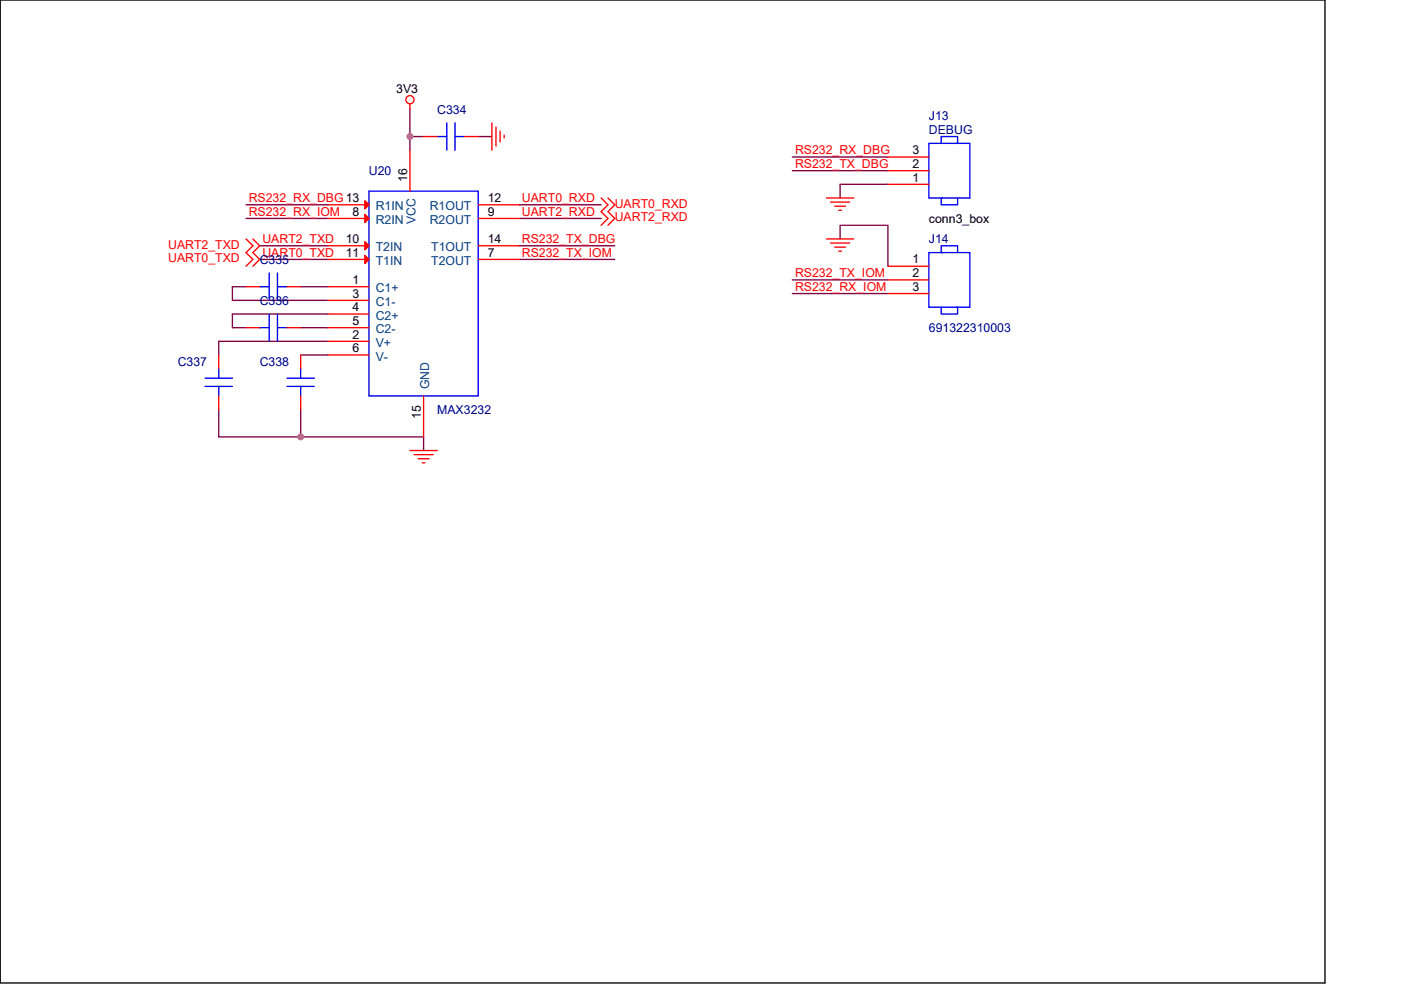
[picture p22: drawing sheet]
<svg xmlns="http://www.w3.org/2000/svg" width="297mm" height="210mm" viewBox="0 0 297 210" stroke-linecap="round" stroke-linejoin="round" font-family="sans-serif">
<defs><g id="words">
<g font-size="2.6">
<text x="84" y="19.7">3V3</text>
<text x="193.5" y="35.6">2</text>
<text x="193.5" y="32.7">3</text>
<text x="86.3" y="38.5" transform="rotate(-90 86.3 38.5)">16</text>
<text x="193.5" y="38.5">1</text>
<text x="74.8" y="45.8">8</text>
<text x="103.4" y="42.9">12</text>
<text x="103.4" y="45.8">9</text>
<text x="196.9" y="47.2">conn3_box</text>
<text x="73.3" y="51.5">10</text>
<text x="103.4" y="51.5">14</text>
<text x="73.3" y="54.4">11</text>
<text x="103.4" y="54.4">7</text>
<text x="193.5" y="55.9">1</text>
<text x="193.5" y="58.8">2</text>
<text x="74.8" y="60.2">1</text>
<text x="74.8" y="63.1">3</text>
<text x="193.5" y="61.7">3</text>
<text x="74.8" y="66">4</text>
<text x="74.8" y="68.9">5</text>
<text x="74.8" y="71.8">2</text>
<text x="74.8" y="74.7">6</text>
<text x="89.2" y="88.9" transform="rotate(-90 89.2 88.9)">15</text>
</g>
<g font-size="2.6" fill="#000080">
<text x="92.7" y="24.1">C334</text>
<text x="196.9" y="25.5">J13</text>
<text x="196.9" y="28.4">DEBUG</text>
<text x="78.2" y="37.1">U20</text>
<text x="196.9" y="51.6">J14</text>
<text x="55.1" y="55.9">C335</text>
<text x="55.1" y="64.6">C336</text>
<text x="196.9" y="70.4">691322310003</text>
<text x="37.7" y="77.6">C337</text>
<text x="55.1" y="77.6">C338</text>
<text x="92.7" y="87.8">MAX3232</text>
</g>
<g font-size="2.6" fill="#f00">
<text x="168.6" y="35.6">RS232_TX_DBG</text>
<text x="168.6" y="32.7">RS232_RX_DBG</text>
<text x="52.7" y="42.8">RS232_RX_DBG 13</text>
<text x="52.7" y="45.7">RS232_RX_IOM</text>
<text x="110.7" y="42.8">UART0_RXD</text>
<text x="110.7" y="45.7">UART2_RXD</text>
<text x="130.3" y="44.1">UART0_RXD</text>
<text x="130.3" y="47">UART2_RXD</text>
<text x="35.7" y="52.7">UART2_TXD</text>
<text x="55.6" y="51.5">UART2_TXD</text>
<text x="110.7" y="51.5">RS232_TX_DBG</text>
<text x="35.7" y="55.6">UART0_TXD</text>
<text x="55.6" y="54.4">UART0_TXD</text>
<text x="110.7" y="54.4">RS232_TX_IOM</text>
<text x="168.6" y="58.8">RS232_TX_IOM</text>
<text x="168.6" y="61.7">RS232_RX_IOM</text>
</g>
<g font-size="2.6" fill="#004080">
<text x="79.7" y="44.6">R1IN</text>
<text x="79.7" y="47.5">R2IN</text>
<text x="88.1" y="47.5" transform="rotate(-90 88.1 47.5)">VCC</text>
<text x="91.1" y="44.6">R1OUT</text>
<text x="91.1" y="47.5">R2OUT</text>
<text x="79.7" y="53.3">T2IN</text>
<text x="91.4" y="53.3">T1OUT</text>
<text x="79.7" y="56.2">T1IN</text>
<text x="91.4" y="56.2">T2OUT</text>
<text x="79.7" y="62">C1+</text>
<text x="79.7" y="64.9">C1-</text>
<text x="79.7" y="67.8">C2+</text>
<text x="79.7" y="70.7">C2-</text>
<text x="79.7" y="73.6">V+</text>
<text x="79.7" y="76.5">V-</text>
<text x="91" y="82.5" transform="rotate(-90 91 82.5)">GND</text>
</g>
</g></defs>
<path d="M0 0h280.9v208.5h-280.9z" fill="none" stroke="#000" stroke-width=".29"/>
<g fill="none" stroke="#800040" stroke-width=".29">
<path d="M86.9 29v2.9M86.9 29h2.9M86.9 23.2v5.8M101.4 29h2.9M168 36.2h20.3M168 33.3h20.3M188.3 39.1h-10.2v2.9M52.2 43.4h17.3M52.2 46.3h17.3M55.1 52.1h14.4M55.1 55h14.4M110.1 43.4h17.4"/>
<path d="M110.1 46.3h17.4M110.1 52.1h20.2M110.1 55h20.2M168 59.4h20.3M178.1 50.7v-2.9h10.2v8.7M52.2 60.8h-2.9v2.9h20.2M63.7 60.8h5.8M63.7 69.5h5.8M63.7 75.3h5.8M69.5 66.6h-20.2v2.9h2.9M69.5 72.4h-23.1v2.9M168 62.3h20.3"/>
<path d="M46.4 86.9v5.8h17.3M63.7 86.9v5.8M63.7 92.7h26.1v2.9"/>
</g>
<g fill="#f0f" stroke="#f0f" stroke-width=".29">
<circle cx="63.7" cy="92.7" r=".58"/>
<circle cx="86.9" cy="29" r=".58"/>
</g>
<g fill="none" stroke="#f00" stroke-width=".29">
<path d="M86.9 22v1.2M86.9 31.9v8.6M89.8 29h2.9M98.5 29h2.9M104.3 26.1v5.8M105.2 26.9v4.1M106 27.8v2.3M106.9 28.7v.6M188.3 39.1h8.6M188.3 36.2h8.6M188.3 33.3h8.6M52.2 50.7l1.4 1.4-1.4 1.5 1.4 1.4-1.4 1.5"/>
<path d="M53.6 50.7l1.5 1.4-1.5 1.5 1.5 1.4-1.5 1.5M69.5 43.4h8.7M69.5 46.3h8.7M69.5 52.1h8.7M69.5 55h8.7M101.4 43.4h8.7M101.4 46.3h8.7M101.4 52.1h8.7M101.4 55h8.7M127.5 42l1.4 1.4-1.4 1.5 1.4 1.4-1.4 1.5M128.9 42l1.4 1.4-1.4 1.5 1.4 1.4-1.4 1.5M175.2 50.7h5.8"/>
<path d="M175.2 42h5.8M176.1 51.5h4.1M176.1 42.9h4.1M177 52.4h2.3M177 43.7h2.3M177.8 53.3h.6M177.8 44.6h.6M188.3 56.5h8.6M188.3 59.4h8.6M46.4 75.3v2.9M52.2 60.8h2.9M52.2 69.5h2.9"/>
<path d="M60.9 60.8h2.8M60.9 69.5h2.8M63.7 75.3v2.9M69.5 60.8h8.7M69.5 63.7h8.7M69.5 66.6h8.7M69.5 69.5h8.7M69.5 72.4h8.7M69.5 75.3h8.7M188.3 62.3h8.6M46.4 84v2.9M63.7 84v2.9"/>
<path d="M86.9 95.6h5.8M87.8 96.4h4M88.7 97.3h2.3M89.5 98.2h.6M89.8 84v8.7"/>
<circle cx="86.9" cy="21.1" r=".87"/>
</g>
<g fill="none" stroke="#00f" stroke-width=".29">
<path d="M92.7 29h2M94.7 26.1v5.8M96.5 29h2M96.5 26.1v5.8M196.9 30.4h8.7v11.6h-8.7zM199.5 30.4v-1.4h3.5v1.4h-.3M57.1 57.9v5.8M58.8 57.9v5.8M78.2 40.5h23.2v43.5h-23.2zM196.9 53.6h8.7v11.6h-8.7zM199.8 42h-.3v1.4h3.5v-1.4M199.8 53.6h-.3v-1.5h3.5v1.5"/>
<path d="M46.4 78.2v2M55.1 60.8h2M55.1 69.5h2M57.1 66.6v5.8M58.8 60.8h2.1M58.8 69.5h2.1M58.8 66.6v5.8M63.7 78.2v2M199.5 65.2v1.4h3.5v-1.4h-.3M43.5 80.2h5.8M43.5 82h5.8M46.4 82v2"/>
<path d="M60.9 82h5.7M60.9 80.2h5.7M63.7 82v2"/>
</g>
<g fill="#f00" stroke="#f00" stroke-width=".29">
<path d="M77.4 42.6l.8 .8-.8 .9z"/>
<path d="M77.4 45.5l.8 .8-.8 .9z"/>
<path d="M77.4 51.3l.8 .8-.8 .9z"/>
<path d="M77.4 54.2l.8 .8-.8 .9z"/>
</g>
<use href="#words"/>
</svg>
